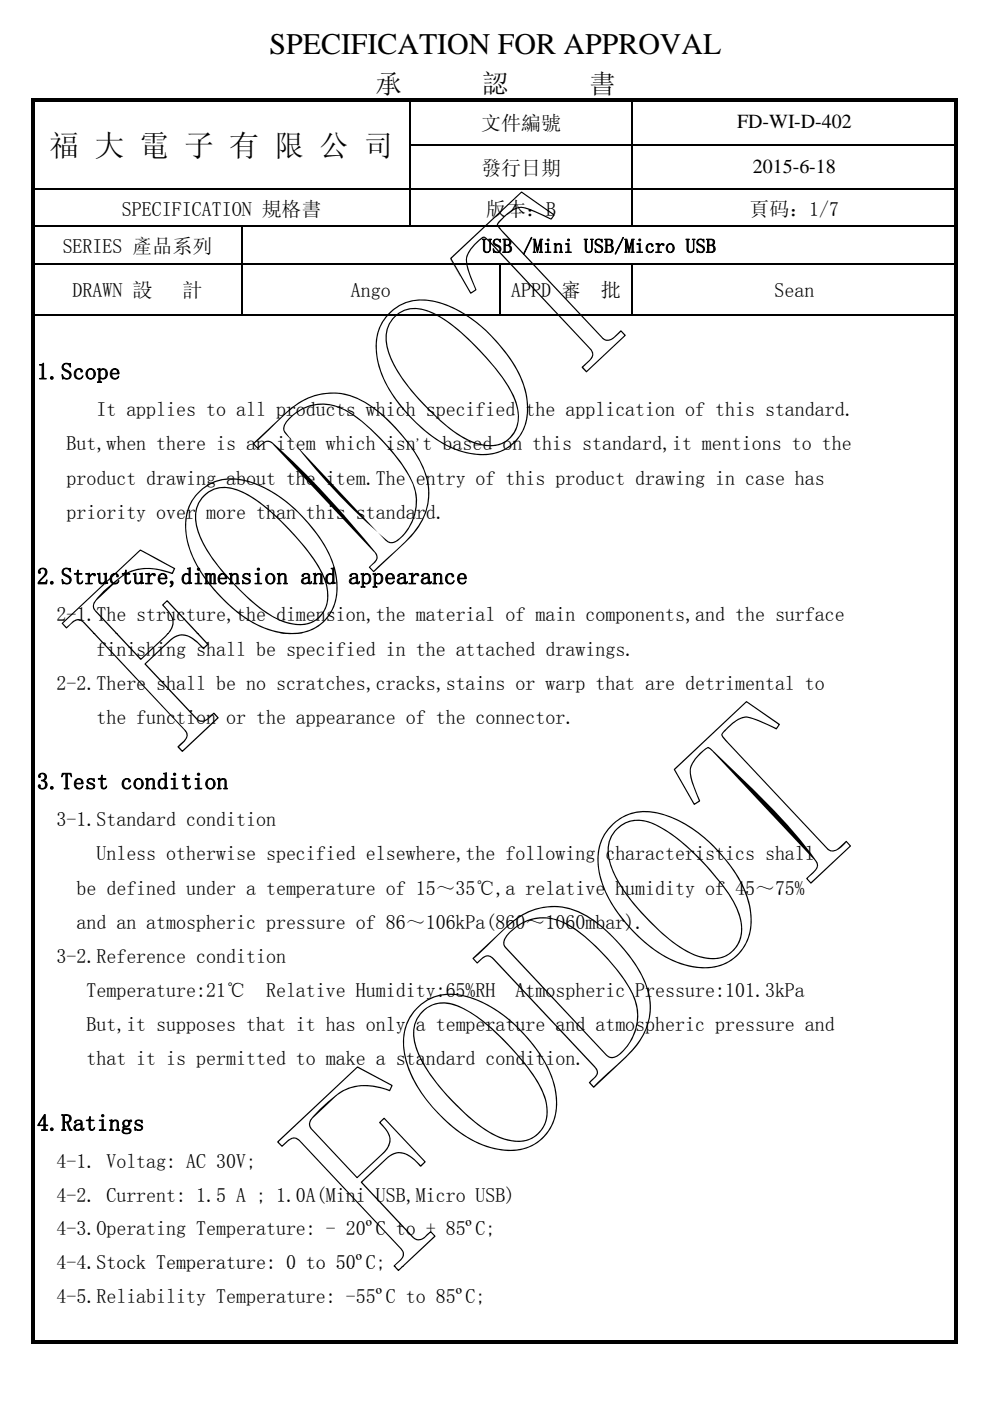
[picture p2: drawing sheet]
<svg xmlns="http://www.w3.org/2000/svg" width="210mm" height="297mm" viewBox="0 0 210 297" stroke-linecap="round" stroke-linejoin="round" font-family="sans-serif">
<defs><g id="words">
<g font-size="6.3">
<text x="57.2" y="11.5">SPECIFICATION FOR APPROVAL</text>
<text x="10.5" y="33.1">福 大 電 子 有 限 公 司</text>
</g>
<g font-size="5.6">
<text x="79.6" y="19.7">承</text>
<text x="102.3" y="19.7">認</text>
<text x="124.9" y="19.7">書</text>
</g>
<g font-size="5">
<text x="7.8" y="80.4">1.Scope</text>
<text x="7.8" y="123.9">2.Structure,dimension and appearance</text>
<text x="7.8" y="167.3">3.Test condition</text>
<text x="7.8" y="239.7">4.Ratings</text>
</g>
<g font-size="4.2">
<text x="102.1" y="27.6">文件編號</text>
<text x="156.3" y="27.2">FD-WI-D-402</text>
<text x="102.1" y="37">發行日期</text>
<text x="159.7" y="36.7">2015-6-18</text>
<text x="25.9" y="45.7">SPECIFICATION 規格書</text>
<text x="103.1" y="45.7">版本：B</text>
<text x="159" y="45.7">頁码：1/7</text>
<text x="13.3" y="53.6">SERIES 產品系列</text>
<text x="102.2" y="53.6">USB /Mini USB/Micro USB</text>
<text x="15.4" y="62.9">DRAWN 設</text>
<text x="38.7" y="62.9">計</text>
<text x="74.4" y="62.9">Ango</text>
<text x="108.4" y="62.9">APPD 審</text>
<text x="127.5" y="62.9">批</text>
<text x="164.3" y="62.9">Sean</text>
<text x="20.4" y="88.3">It applies to all products which specified the application of this standard.</text>
<text x="14.1" y="95.5">But,when there is an item which isn t based on this standard,it mentions to the</text>
<text x="14.1" y="102.7">product drawing about the item.The entry of this product drawing in case has</text>
<text x="14.1" y="110">priority over more than this standard.</text>
<text x="12" y="131.7">2-1.The structure,the dimension,the material of main components,and the surface</text>
<text x="20.4" y="139">finishing shall be specified in the attached drawings.</text>
<text x="12" y="146.2">2-2.There shall be no scratches,cracks,stains or warp that are detrimental to</text>
<text x="20.4" y="153.5">the function or the appearance of the connector.</text>
<text x="12" y="175.2">3-1.Standard condition</text>
<text x="20.4" y="182.4">Unless otherwise specified elsewhere,the following characteristics shall</text>
<text x="16.2" y="189.7">be defined under a temperature of 15～35℃,a relative humidity of 45～75%</text>
<text x="16.2" y="196.9">and an atmospheric pressure of 86～106kPa(860～1060mbar).</text>
<text x="12" y="204.1">3-2.Reference condition</text>
<text x="18.3" y="211.4">Temperature:21℃</text>
<text x="56.4" y="211.4">Relative Humidity:65%RH</text>
<text x="109.3" y="211.4">Atmospheric Pressure:101.3kPa</text>
<text x="18.3" y="218.6">But,it supposes that it has only a temperature and atmospheric pressure and</text>
<text x="18.3" y="225.8">that it is permitted to make a standard condition.</text>
<text x="12" y="247.6">4-1. Voltag: AC 30V;</text>
<text x="12" y="254.8">4-2. Current: 1.5 A ; 1.0A(Mini USB,Micro USB)</text>
<text x="12" y="261.7">4-3.Operating Temperature: - 20ºC to + 85ºC;</text>
<text x="12" y="269">4-4.Stock Temperature: 0 to 50ºC;</text>
<text x="12" y="269">4</text>
<text x="16.2" y="269">4.Stock Temperature: 0 to 50 C;</text>
<text x="12" y="276.2">4-5.Reliability Temperature: -55ºC to 85ºC;</text>
</g>
<text font-size="2.8" x="88.2" y="93.4">,</text>
</g></defs>
<path d="M87 21.5v26.7M87.1 30.6h115.4M134.1 21.5v26.7M7.4 40.1h195.1M7.4 48h195.1M7.4 55.9h195.1M51.2 48.2v18.7M106 56v10.9M134.1 56v10.9M7.4 66.7h195.1" fill="none" stroke="#000" stroke-width=".34"/>
<g fill="#000">
<path d="M7.4 20.8h195.8v.7h-195.8zM6.7 20.8h.7v113.5h-.7zM202.5 21.5h.7v112.8h-.7zM6.7 134.3h.7v134.3h-.7zM202.5 134.3h.7v134.3h-.7zM6.7 268.6h.7v16.3h-.7zM7.4 284.2h195.8v.7h-195.8zM202.5 268.6h.7v16.3h-.7z"/>
<path d="M61.3 88.9a2.74 2.74 0 0 0-.9 2.4l.1 .1a129.2 129.2 0 0 0 22.1 23.5 2.17 2.17 0 0 0 2.2-.9 10.5 10.5 0 0 0 1.4-13.9 45.8 45.8 0 0 0-11.6-12.2 9.7 9.7 0 0 0-13.3 1zM61.2 88.8a9.9 9.9 0 0 1 13.2-1.3 43.4 43.4 0 0 1 12.8 13.9 10.5 10.5 0 0 1-3.1 13.5 1.75 1.75 0 0 1-2.3-.3l-21.6-23a2.43 2.43 0 0 1 1-2.8zM83.8 67.2a6.8 6.8 0 0 0-1.3 7.2 32.6 32.6 0 0 0 8.2 12 28.1 28.1 0 0 0 10.3 7.5 6.9 6.9 0 0 0 6.6-.7 6.6 6.6 0 0 0 1.8-7.4 29.5 29.5 0 0 0-7-10.5 38.5 38.5 0 0 0-10.8-8.9 6.6 6.6 0 0 0-7.8 .8zM83.7 67.1a6.2 6.2 0 0 1 6.7-1.4 28.9 28.9 0 0 1 10.6 7.7 39.2 39.2 0 0 1 8.3 11.2 7.9 7.9 0 0 1-.6 7.9 6.4 6.4 0 0 1-7.1 1.8 23 23 0 0 1-9.6-6.2 40.3 40.3 0 0 1-9.4-12.5 7.6 7.6 0 0 1 1.1-8.5zM43.4 105.2a6.7 6.7 0 0 0-1.3 7.2 32.4 32.4 0 0 0 7.8 11.6l2 1.9a25.9 25.9 0 0 0 8 5.6 7.6 7.6 0 0 0 7.3-.4 7.2 7.2 0 0 0 1.4-8.6 43.4 43.4 0 0 0-10.1-12.9l-1.1-1a20.4 20.4 0 0 0-8.8-5 5.7 5.7 0 0 0-5.2 1.6zM43.2 105a6.3 6.3 0 0 1 6.7-1.4 28.8 28.8 0 0 1 10.7 7.7 38.8 38.8 0 0 1 8.4 11.5 7.4 7.4 0 0 1-1.3 8.3 6.7 6.7 0 0 1-6.5 1.1 24 24 0 0 1-10.3-7 39.3 39.3 0 0 1-8.7-11.7 7.6 7.6 0 0 1 1-8.5zM95.5 54.7l15-14.1h.2l6.9 5-.6 .9-.2 .1-1.6-.8a13.3 13.3 0 0 0-5.1-1.7 9.2 9.2 0 0 0-4.5 3.5l1 1.3 21.2 22.6a1.54 1.54 0 0 0 2.4-.1l1.5-1.4 1 1-8.3 8-1-1.1 1.4-1.4a1.48 1.48 0 0 0 .3-2.5l-21-22.4-1.5-1.2a8.3 8.3 0 0 0-3.5 4.4 20.6 20.6 0 0 0 1.9 6.7l-1.1 .8-.2-.1zM95.7 54.7l4.2 7.4h-.1l1.1-.8-.1 .2-1.3-3.3a6.2 6.2 0 0 1-.4-4.3 9.2 9.2 0 0 1 3.5-3.7l.5 .2 1.2 1.1 20.9 22.3a1.71 1.71 0 0 1-.2 2.8l-1.4 1.4v-.2l.9 .9h-.2l8.2-7.7v.2l-.9-1 .2 .1-.9 .8a2.25 2.25 0 0 1-3.2 .7l-21-22.4a2.99 2.99 0 0 1-1.3-1.9l.3-.5a10.1 10.1 0 0 1 4.4-3.1 10.6 10.6 0 0 1 4.8 1.5l2 1h-.1l.6-.9 .1 .2-7-4.9h.2l-15 14.1zM53.7 94l7-6.6a13.6 13.6 0 0 1 18.3-1.2 35.3 35.3 0 0 1 11.2 13.6 13 13 0 0 1-2.9 13.9l-8 7.6h-.1l-1-1 1.6-1.9-.1-.9-.4-.5-21.6-23-.6-.3h-.6l-1.8 1.5-1-1.1zM53.8 94l.9 1h-.1l.8-.8a1.74 1.74 0 0 1 2.3-.5 189.9 189.9 0 0 1 22.3 23.9 1.71 1.71 0 0 1-.9 2.1l-.7 .7v-.2l.9 .9h-.1l.9-1a72.7 72.7 0 0 0 8-7.8 12.9 12.9 0 0 0 .7-14.8 36.6 36.6 0 0 0-11.7-12.2 13.2 13.2 0 0 0-15.8 1.9l-7.5 6.9zM13.1 132.1l16.6-15.6 7.5 4-.6 1.2a11.7 11.7 0 0 0-10.4 .4l-1.1 .9-4.4 4.1a1.55 1.55 0 0 0-.3 2.4l9.6 4.8h-.2h5.2a1.17 1.17 0 0 0 1.2-.9 2.97 2.97 0 0 0-.7-3.8l-1.1-1.3 1.1-1 8.7 7h-13.3h15.5h-8.8h2l-21.9-2.2a1.48 1.48 0 0 0-2.4 .1l-1.2 1.1-1-1.1zM13.3 132.1l.9 .9h-.2l.9-.8a1.94 1.94 0 0 1 2.5-.7l.5 .4 21.9 2.4h-2h8.3h-15.5h13.4l-8.7-6.8h.2l-.9 .9v-.2l.5 .6a4.2 4.2 0 0 1 1.6 3.9l-.8 1.5-6.1 .1-9.6-4.6a1.56 1.56 0 0 1-.2-2.1 27.2 27.2 0 0 1 6.9-6.2 12.1 12.1 0 0 1 9.7 .1h-.2l.5-1 .1 .1-7.3-3.9h.1l-16.5 15.5zM82.8 66.1a10.6 10.6 0 0 1 11.2-1.8 31.4 31.4 0 0 1 15.4 13.5 15.4 15.4 0 0 1 2 12.8 9.4 9.4 0 0 1-10.5 5.8 22 22 0 0 1-13.3-7.2 26.8 26.8 0 0 1-7.5-12.4 10.6 10.6 0 0 1 2.7-10.7zM82.5 66.8a10.2 10.2 0 0 0-2.4 9.2 25.1 25.1 0 0 0 6.9 12.2 24.5 24.5 0 0 0 12.1 7.7 10.2 10.2 0 0 0 10.5-2.8 11.1 11.1 0 0 0 1.8-10 27.9 27.9 0 0 0-7.8-12.3 24.7 24.7 0 0 0-12.2-6.9 9.4 9.4 0 0 0-8.9 2.9zM42.3 104.1a10.5 10.5 0 0 1 11.2-1.9 31.4 31.4 0 0 1 15.5 13.5 15.6 15.6 0 0 1 2.1 12.5 9 9 0 0 1-9.6 6.1 18.2 18.2 0 0 1-11.7-4.8 30.9 30.9 0 0 1-9.9-13.6 11.8 11.8 0 0 1 1.3-10.6zM42.5 104.2a10.6 10.6 0 0 0-2.5 10.9 29.9 29.9 0 0 0 10.2 14.4 18 18 0 0 0 13.6 4.5 9.3 9.3 0 0 0 7.5-10.7 22.3 22.3 0 0 0-6.4-12.7 27.1 27.1 0 0 0-12.4-8.5 10.1 10.1 0 0 0-10 2.1z"/>
<path d="M60.3 134.2h27.9zM60.1 134.2h28.3zM82 134.2h27.8zM81.8 134.2h28.3zM41.6 134.2h27.8zM41.3 134.2h28.4zM95.5 134.2h37.2zM95.7 134.2h36.8zM53.6 134.2h37.5zM53.8 134.2h37zM13.1 134.2h24.1h-17.3h.5l9.6 5.5h-.2l5.2-4.9a1.54 1.54 0 0 1 1.6-.6h-2.2h1.2l8.6 2.3v.2l-1.1 .9a8.5 8.5 0 0 0-3.9-2.8 3.5 3.5 0 0 0-3.1 1.2l-5.2 4.8v-.1l10.8 11.5a1.55 1.55 0 0 0 2.5 0l1.2-1.1 1 1.1-7.6 7.2h-.2l-1-1.1 1.4-1.3 .5-.7v-.8l-.5-.7-21.3-20.6zM13.3 134.2h4.6l21.3 20.4a1.61 1.61 0 0 1 0 2.6l-1.4 1.3 .1-.3 .9 1h-.2l7.5-7.1v.2l-.8-1h.1l-.7 .7a2.06 2.06 0 0 1-2.7 .8l-11.4-12 5.3-5a3.7 3.7 0 0 1 5.4-.3l1.9 1.9h-.1l.9-.9v.2l-8.7-2.5h.2h-.9h2.2h-.9l-6 5.7-9.7-5.7h-.5h17.3zM79.7 134.2h32.3zM79.9 134.2h31.9zM39.3 134.2h32.3l-8 .1a12.8 12.8 0 0 1-4.2-.1zM39.5 134.2h31.9z"/>
<path d="M108.1 197.9l-.4 .4a2.44 2.44 0 0 0-.7 1.9l.4 .6 21.3 22.8 .6 .4a3 3 0 0 0 3-1.5 10.7 10.7 0 0 0 .5-13.9 42.4 42.4 0 0 0-12.6-12.6 9.7 9.7 0 0 0-12.1 1.9zM107.8 197.8a10 10 0 0 1 12.9-1.7 42.6 42.6 0 0 1 13.4 14.2 10.6 10.6 0 0 1-3.3 13.8 1.73 1.73 0 0 1-2.2-.3l-21.7-23.2a2.52 2.52 0 0 1 .9-2.8zM131 175.8a6.8 6.8 0 0 0-1.4 7.3 32.7 32.7 0 0 0 8.2 12.1 28.3 28.3 0 0 0 10.5 7.5 6.8 6.8 0 0 0 7.2-1.4 6.9 6.9 0 0 0 1.2-7.3 28.6 28.6 0 0 0-6.2-9.4 37.2 37.2 0 0 0-12.6-10.1 6.4 6.4 0 0 0-6.9 1.3zM130.8 175.6a6.8 6.8 0 0 1 8.2-.9 41.7 41.7 0 0 1 12.7 10.8 22.6 22.6 0 0 1 5.6 9.9 6.5 6.5 0 0 1-8.5 7.7 25 25 0 0 1-10.5-7.1 38.6 38.6 0 0 1-8.6-11.8 7.9 7.9 0 0 1 .2-7.5zM89.7 214.5a6.7 6.7 0 0 0-1.4 7.3 32.7 32.7 0 0 0 8.2 12 28.5 28.5 0 0 0 10.5 7.6 6.8 6.8 0 0 0 7.3-1.4 7.4 7.4 0 0 0 .8-8.2 41.7 41.7 0 0 0-9.1-11.9 27 27 0 0 0-9.8-6.8 6 6 0 0 0-6.5 1.4zM89.6 214.3a6.8 6.8 0 0 1 8.1-.9 42.4 42.4 0 0 1 13.3 11.6 22 22 0 0 1 5 9.2 6.4 6.4 0 0 1-8.4 7.6 24.4 24.4 0 0 1-10.5-7 39.5 39.5 0 0 1-8.7-11.9 7.7 7.7 0 0 1 1.2-8.6zM143 163l15.2-14.3 7.2 4.9-.8 1-2.5-1.2a10.3 10.3 0 0 0-4.3-1.2 10.2 10.2 0 0 0-4.6 3.5l1.3 1.7 21 22.3a1.56 1.56 0 0 0 2.5 0l1.5-1.4 1 1.1-8.5 8-1-1.1 1.5-1.5a1.52 1.52 0 0 0 .2-2.5l-21.6-23-.9-.7a7.7 7.7 0 0 0-3.7 4.8l.4 2.3 1.6 4.1v.1l-1.3 .8-4.3-7.5zM143.1 163.1l4.3 7.4-.2-.1 1.1-.7v.1a19.8 19.8 0 0 1-2-6.4 7.5 7.5 0 0 1 3.8-5h.3a235 235 0 0 1 19.7 20l3.2 4.3a1.61 1.61 0 0 1-.4 2.1l-1.7 1.6v-.2l.9 1-.2-.1 8.4-7.8v.2l-.9-1h.2l-.4 .4a3.2 3.2 0 0 1-3.4 1.5l-22.6-24.1a1.02 1.02 0 0 1 .4-1.5 9.7 9.7 0 0 1 4.1-2.8 7.6 7.6 0 0 1 3.9 1l3.1 1.4h-.2l.7-.9v.2l-7-4.9h.2l-15.3 14.4zM100.2 203.1l7.2-6.7a13.8 13.8 0 0 1 18.5-1.4 34.8 34.8 0 0 1 11.2 13.8 13.3 13.3 0 0 1-3.6 14.7l-7.6 7.1-1-1.1 .9-.9a1.4 1.4 0 0 0 .2-2.4l-21.4-22.8a1.48 1.48 0 0 0-2.4 0l-1 .9-1-1zM100.4 203.1l.9 1h-.2l.5-.5a2.15 2.15 0 0 1 2.6-.9l22 23.4a1.6 1.6 0 0 1 0 2.5l-1.1 1v-.2l.9 1h-.1l1-1a83.5 83.5 0 0 0 8.1-8 12.9 12.9 0 0 0 .8-14.9 34.7 34.7 0 0 0-11.8-12.3 13.3 13.3 0 0 0-16 2l-7.6 7.1zM58.8 242l16.9-15.9 7.5 3.9-.5 1.4a11.7 11.7 0 0 0-10.4 .3l-1.3 1-4.5 4.2a1.58 1.58 0 0 0-.2 2.5l9.5 10.2h-.2l5.4-5a3.5 3.5 0 0 0 .2-5.7l-.8-.9 1.1-1 8.8 9.3v.1l-1 1h-.2a6.2 6.2 0 0 0-4.7-2.9l-1.2 .4-.8 .5-5.6 5.3v-.1l10.9 11.6a1.67 1.67 0 0 0 2.7-.4l1-.8 1 1.1-7.8 6.5-1.1-.1v-.2l1.5-1.4 .3-.5 .1-.9-.5-.7-21.4-22.8a1.54 1.54 0 0 0-1.3-.6l-.7 .3-1.7 1.5-1-1zM59 242l.9 1h-.2l.9-.9a1.9 1.9 0 0 1 3.1-.3l21.4 22.8a1.72 1.72 0 0 1-.3 2.8l-1.1 1.1v-.2l.9 .3h-.2l7.8-6.6v.2l-.9-1h.1l-.7 .7a2.02 2.02 0 0 1-3.1 .6l-11.1-11.8v-.1l5.4-5a3.8 3.8 0 0 1 5.4-.3l2 1.8h-.2l1-.8v.1l-8.7-9.2h.2l-1 .9v-.2l.6 .6a3.9 3.9 0 0 1 1.2 4.8l-.9 1.1-5.8 5.4-9.6-10.2a1.72 1.72 0 0 1-.3-2.2 31.5 31.5 0 0 1 7.1-6.3 12 12 0 0 1 9.8 0h-.2l.6-1v.2l-7.3-3.9 .1-.1-16.9 15.9zM129.9 174.7a10.3 10.3 0 0 1 10.9-2.1 29.6 29.6 0 0 1 14.7 11.6 17.6 17.6 0 0 1 3.6 13.8 9.8 9.8 0 0 1-11 7.2 23.5 23.5 0 0 1-14.3-8.1 24.5 24.5 0 0 1-7-13.7 10.1 10.1 0 0 1 3.1-8.7zM130.1 174.8a10.6 10.6 0 0 0-2.7 11.1 29.5 29.5 0 0 0 10.2 14.4 18.2 18.2 0 0 0 13.9 4.6 9.6 9.6 0 0 0 7.6-10.9 23.5 23.5 0 0 0-7.2-13.7 25.6 25.6 0 0 0-12.4-7.8 10 10 0 0 0-9.4 2.3zM88.6 213.4a10.6 10.6 0 0 1 11.3-2 31 31 0 0 1 15.7 13.6 15.6 15.6 0 0 1 2 12.6 9.9 9.9 0 0 1-11.9 6.2 23.6 23.6 0 0 1-13.1-8 24.2 24.2 0 0 1-7.1-13.6 10.2 10.2 0 0 1 3.1-8.8zM88.8 213.6a10.5 10.5 0 0 0-2.8 10.3 28.8 28.8 0 0 0 10.4 15.2 18.1 18.1 0 0 0 13.8 4.5 9.6 9.6 0 0 0 7.7-10.9 22.7 22.7 0 0 0-6.4-12.8 26.6 26.6 0 0 0-13.2-8.7 10 10 0 0 0-9.5 2.4z"/>
<path d="M107 268.5h28.1zM106.7 268.5h28.7zM129.1 268.5h28.1zM128.9 268.5h28.5zM87.9 268.5h28zM87.6 268.5h28.6zM142.9 268.5h37.6zM143.1 268.5h37.2zM100.2 268.5h37.9zM100.4 268.5h37.4zM58.8 268.5h33.6l-7.9 1-1-1h1.9zM59 268.5h26.7h-2l.9 .8h-.2l7.8-.8zM126.7 268.5h32.7zM127 268.5h32.2zM85.5 268.5h32.7zM85.7 268.5h32.2z"/>
</g>
<use href="#words"/>
</svg>
